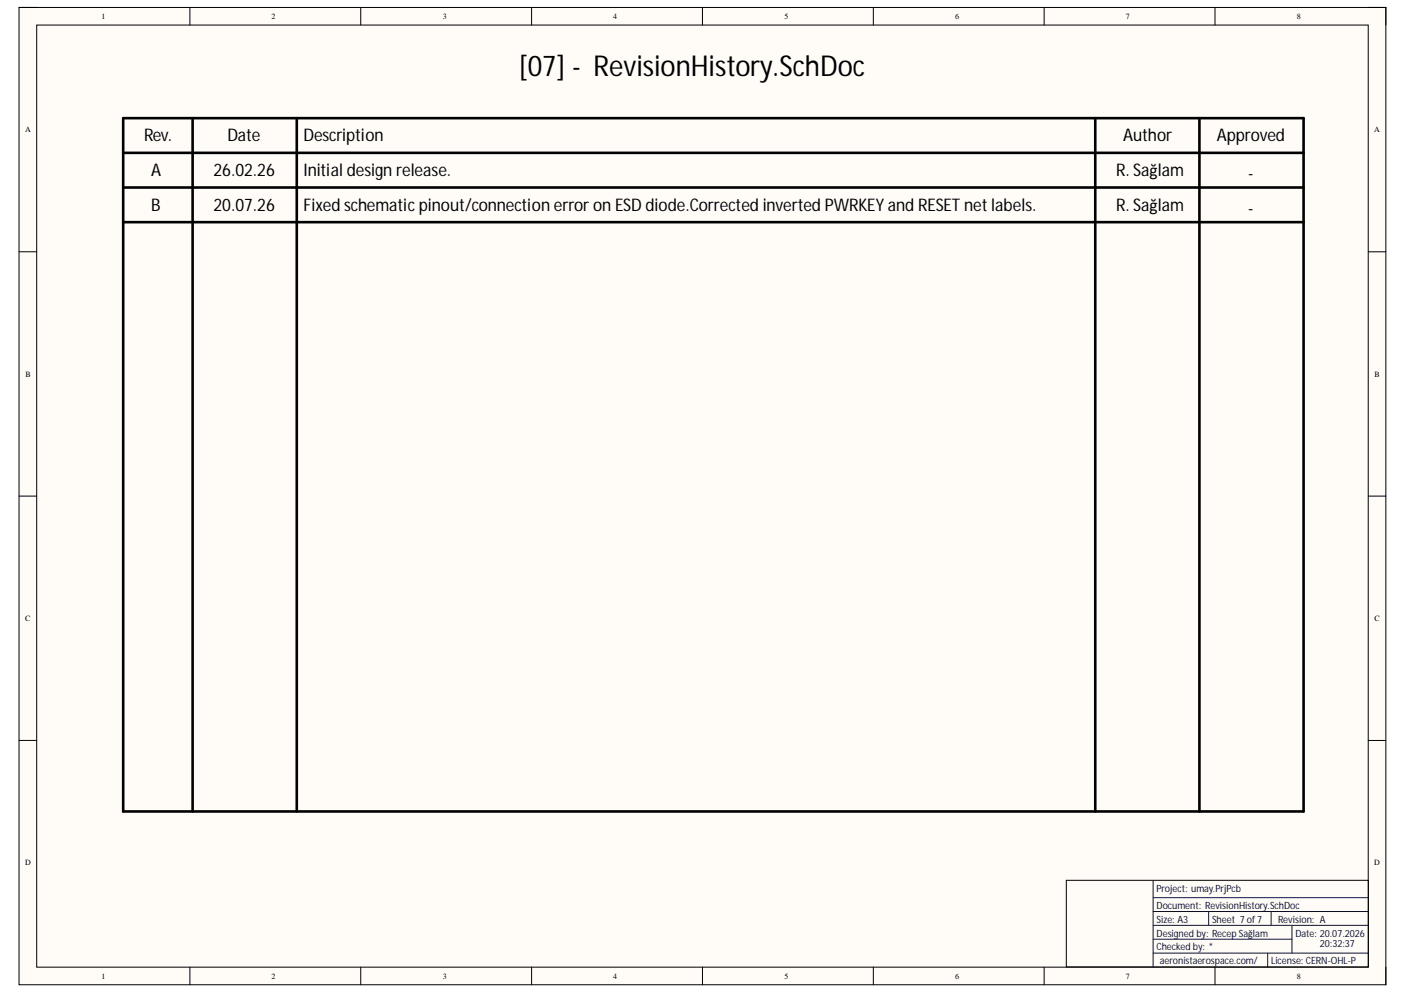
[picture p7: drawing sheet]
<svg xmlns="http://www.w3.org/2000/svg" width="297mm" height="210mm" viewBox="0 0 297 210" stroke-linecap="round" stroke-linejoin="round" font-family="sans-serif">
<defs><g id="words">
<text font-size="6.1" x="109.6" y="16">[07] - RevisionHistory.SchDoc</text>
<g font-size="3.7">
<text x="30.4" y="29.9">Rev.</text>
<text x="48" y="29.9">Date</text>
<text x="64.1" y="29.9">Description</text>
<text x="237.1" y="29.9">Author</text>
<text x="256.9" y="29.9">Approved</text>
<text x="31.9" y="37.2">A</text>
<text x="45.1" y="37.2">26.02.26</text>
<text x="64.1" y="37.2">Initial design release.</text>
<text x="235.6" y="37.2">R. Sağlam</text>
<text x="263.5" y="37.9">-</text>
<text x="31.9" y="44.5">B</text>
<text x="45.1" y="44.5">20.07.26</text>
<text x="64.1" y="44.5">Fixed schematic pinout/connection error on ESD diode.Corrected inverted PWRKEY and RESET net labels.</text>
<text x="235.6" y="44.5">R. Sağlam</text>
<text x="263.5" y="45.2">-</text>
</g>
<g font-size="2.1" fill="#030d42">
<text x="244.2" y="191.9">Document: RevisionHistory.SchDoc</text>
<text x="244.2" y="188.3">Project: umay.PrjPcb</text>
<text x="244.2" y="194.9">Size: A3</text>
<text x="244.2" y="197.8">Designed by: Recep Sağlam</text>
<text x="255.9" y="194.9">Sheet 7 of 7</text>
<text x="269.8" y="194.9">Revision: A</text>
<text x="273.5" y="197.8">Date: 20.07.2026</text>
<text x="244.2" y="200.7">Checked by: *</text>
<text x="244.9" y="203.6">aeronistaerospace.com/</text>
<text x="268.4" y="203.6">License: CERN-OHL-P</text>
<text x="278.6" y="200">20:32:37</text>
</g>
<g font-size="1.7">
<text x="21.4" y="4">1</text>
<text x="57.3" y="4">2</text>
<text x="93.5" y="4">3</text>
<text x="129.5" y="4">4</text>
<text x="165.6" y="4">5</text>
<text x="201.6" y="4">6</text>
<text x="237.7" y="4">7</text>
<text x="273.8" y="4">8</text>
<text x="5.3" y="27.9">A</text>
<text x="290.1" y="27.9">A</text>
<text x="5.4" y="79.6">B</text>
<text x="290.2" y="79.6">B</text>
<text x="5.3" y="131.1">C</text>
<text x="290.2" y="131.1">C</text>
<text x="5.3" y="182.7">D</text>
<text x="290.1" y="182.7">D</text>
<text x="21.4" y="206.7">1</text>
<text x="57.3" y="206.7">2</text>
<text x="93.5" y="206.7">3</text>
<text x="129.5" y="206.7">4</text>
<text x="165.6" y="206.7">5</text>
<text x="201.6" y="206.7">6</text>
<text x="237.7" y="206.7">7</text>
<text x="273.8" y="206.7">8</text>
</g>
</g></defs>
<path d="M4 1.6h288.6v206.4h-288.6z" fill-rule="evenodd" fill="#fffcf8"/>
<path d="M4 1.6h288.6v206.4h-288.6z" fill="none" stroke="#000" stroke-width=".21"/>
<path d="M7.7 5.3h281.2v198.9h-281.2z" fill-rule="evenodd" fill="#fffcf8"/>
<g fill="none" stroke="#000" stroke-width=".21">
<path d="M4 1.6h3.7M7.7 5.3h281.2v198.9h-281.2zM40.1 1.6v3.7M76.2 1.6v3.7M112.2 1.6v3.7M148.3 1.6v3.7M184.4 1.6v3.7M220.4 1.6v3.7M256.5 1.6v3.7M288.9 1.6h3.7v3.7M4 53.2h3.7M288.9 53.2h3.7"/>
<path d="M4 104.8h3.7M288.9 104.8h3.7M4 156.4h3.7M288.9 156.4h3.7M225.1 185.9h63.8v18.3h-63.8zM40.1 204.2v3.8M76.2 204.2v3.8M112.2 204.2v3.8M148.3 204.2v3.8M184.4 204.2v3.8M220.4 204.2v3.8M256.5 204.2v3.8"/>
<path d="M292.6 204.2v3.8"/>
</g>
<path d="M243.4 185.9v18.3M243.4 189.6h45.5M243.4 192.5h45.5M243.4 195.4h45.5M243.4 198.3h29.4M255.2 192.5v2.9M268.4 192.5v2.9M272.8 195.4v5.9M243.4 201.3h45.5M267.6 201.3v2.9" fill="none" stroke="#030d42" stroke-width=".21"/>
<path d="M26 32.3h249.2M26 25h249.2v146.4h-249.2zM26 39.6h249.2M40.7 25v146.4M62.7 25v146.4M231.2 25v146.4M253.2 25v146.4M26 46.9h249.2" fill="none" stroke="#000" stroke-width=".55"/>
<use href="#words"/>
</svg>
